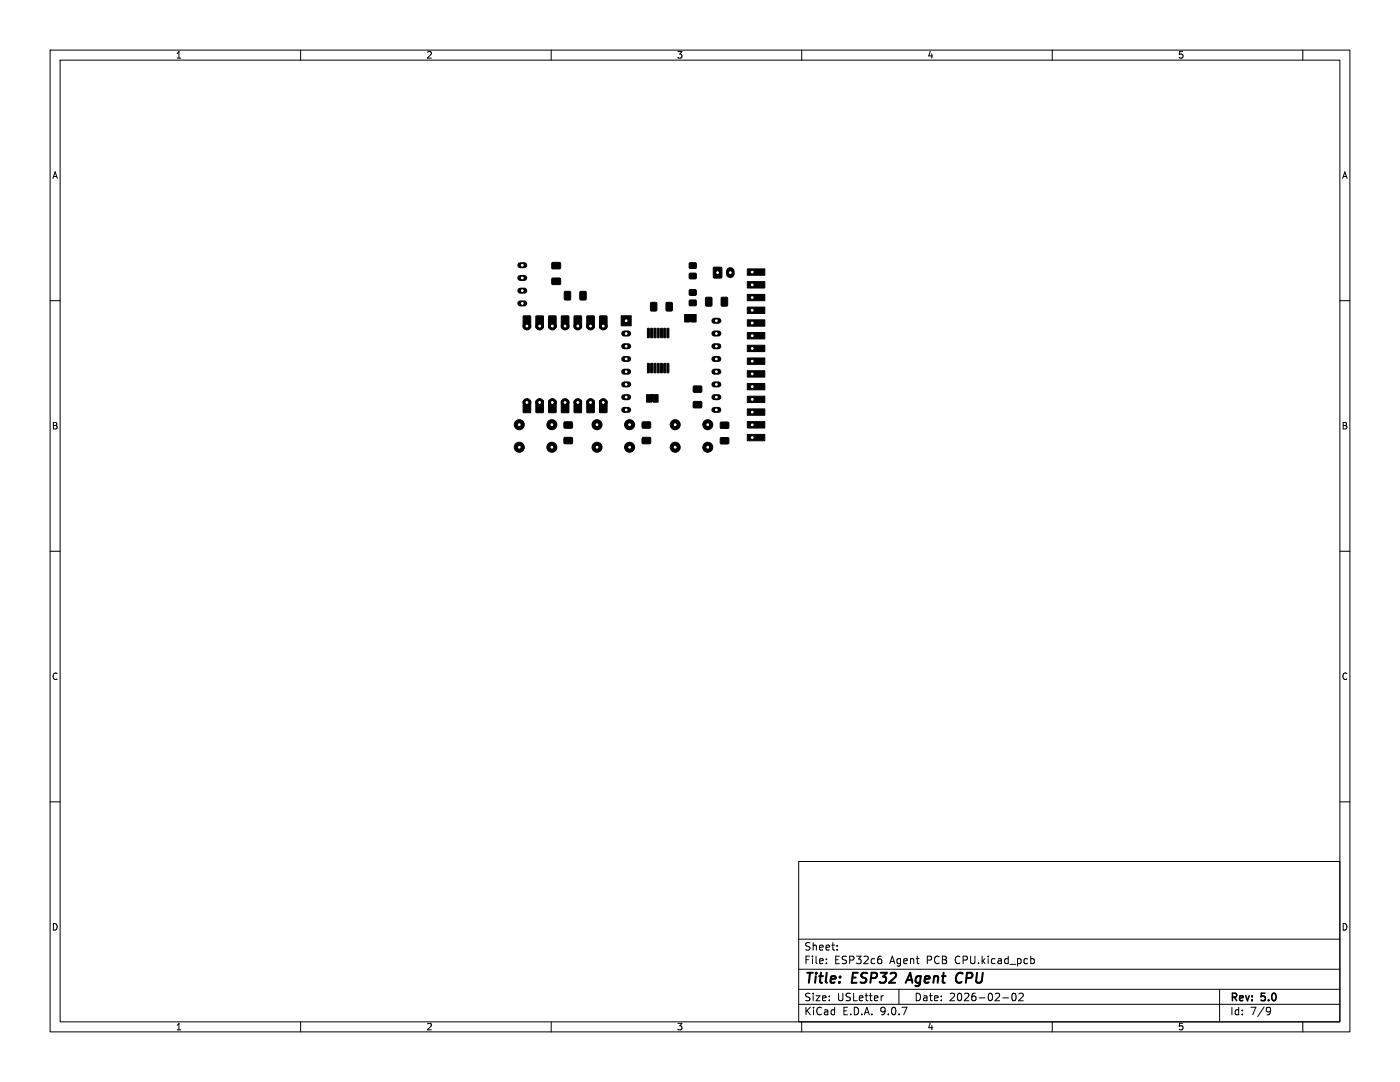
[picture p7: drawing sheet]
<svg xmlns="http://www.w3.org/2000/svg" width="279mm" height="216mm" viewBox="0 0 279 216" stroke-linecap="round" stroke-linejoin="round" font-family="sans-serif">
<defs><g id="words">
<g font-size="2.8">
<text x="160.4" y="196.8">Title:</text>
<text x="170.1" y="196.8">ESP32</text>
<text x="181.9" y="196.8">Agent</text>
<text x="192.4" y="196.8">CPU</text>
</g>
<g font-size="2.1">
<text x="160.4" y="189.9">Sheet:</text>
<text x="160.4" y="192.6">File:</text>
<text x="166.5" y="192.6">ESP32c6</text>
<text x="177.6" y="192.6">Agent</text>
<text x="185.1" y="192.6">PCB</text>
<text x="190.9" y="192.6">CPU.kicad_pcb</text>
<text x="160.4" y="202.8">KiCad</text>
<text x="160.4" y="200">Size:</text>
<text x="167" y="200">USLetter</text>
<text x="168.1" y="202.8">E.D.A.</text>
<text x="175.7" y="202.8">9.0.7</text>
<text x="182.4" y="200">Date:</text>
<text x="189.4" y="200">2026-02-02</text>
<text x="245.4" y="200.2">Rev:</text>
<text x="245.4" y="202.8">Id:</text>
<text x="249.5" y="202.8">7/9</text>
<text x="251.8" y="200.2">5.0</text>
</g>
<g font-size="1.8">
<text x="35" y="11.9">1</text>
<text x="85" y="11.9">2</text>
<text x="135" y="11.9">3</text>
<text x="185" y="11.9">4</text>
<text x="235" y="11.9">5</text>
<text x="10.3" y="35.9">A</text>
<text x="267.7" y="35.9">A</text>
<text x="10.3" y="85.9">B</text>
<text x="267.7" y="85.9">B</text>
<text x="10.3" y="135.9">C</text>
<text x="267.7" y="135.9">C</text>
<text x="10.3" y="185.9">D</text>
<text x="267.7" y="185.9">D</text>
<text x="35" y="205.8">1</text>
<text x="85" y="205.8">2</text>
<text x="135" y="205.8">3</text>
<text x="185" y="205.8">4</text>
<text x="235" y="205.8">5</text>
</g>
</g></defs>
<g fill="none" stroke="#000" stroke-width=".2">
<path d="M10 10h259.4v195.9h-259.4zM12 12h255.4v191.9h-255.4zM60 10v2M110 10v2M160 10v2M210 10v2M260 10v2M10 60h2M267.4 60h2M10 110h2M267.4 110h2M10 160h2"/>
<path d="M159.4 171.9h108v32h-108zM267.4 160h2M159.4 197.4h108M159.4 193.4h108M159.4 187.4h108M164.9 192.1v.2M164.9 191.4v.1M167.1 189.4v.2M167.1 188.7v.1M175.6 190.8h.3M175.7 191.4l.3 .2v.4l-.3 .3M176.3 198.7l-.3 .1"/>
<path d="M179.4 197.4v3M200.1 199.1h1.2M202.1 198.3l.2-.1a.8 .8 0 0 1 .5 .7 .8 .8 0 0 1-.5 .8 1 1 0 0 1-.2-1.4zM203.4 198.3l.5-.1 .3 .4-.9 1.1h.9M205.9 191.3h.2l.3 .3v.5l-.5 .2M243.4 197.4v6.5M60 203.9v2M110 203.9v2M159.4 200.4h108M160 203.9v2M210 203.9v2M253 201l.5 .1a.99 .99 0 0 1-.4 1.4h-.2"/>
<path d="M253.6 201.6l-.3 .3h-.3M260 203.9v2"/>
</g>
<path d="M181.7 194.1l-1 2M190.9 195.8a.68 .68 0 0 0 .9 .2M191.8 194.1a.78 .78 0 0 0-.9 .5" fill="none" stroke="#000" stroke-width=".4"/>
<path d="M130 78.8h.3v1.5h-.3zM137.6 62.7h.3v1.6h-.3z" fill="#000"/>
<g fill="#000" stroke="#000" stroke-width=".2">
<path d="M110.2 52.4h1.6v1.2h-1.6zM110.2 55.5h1.6v1.2h-1.6zM112.7 58.2h1.1v1.6h-1.1zM115.8 58.2h1.1v1.6h-1.1zM137.6 57.8h1.3v1.1h-1.3zM137.6 52.5h1.3v1h-1.3zM137.6 54.6h1.3v1h-1.3zM140.8 59.4h1.2v1.6h-1.2zM142.4 53.4h1.6v2h-1.6zM144 59.4h1.2v1.6h-1.2zM149.1 58.7h3.5v1.3h-3.5zM149.1 56.2h3.5v1.3h-3.5z"/>
<path d="M149.1 53.7h3.5v1.2h-3.5zM104.4 63.1h1.5l-.1 2.3h-1.4zM104.4 80h1.5l-.1 2.3h-1.4zM107 63.1h1.4v2.3h-1.5zM107 80h1.4v2.3h-1.5zM109.5 63.1h1.5l-.1 2.3h-1.4zM109.5 80h1.5l-.1 2.3h-1.4zM112.1 63.1h1.4l-.1 2.3h-1.4zM112.1 80h1.4l-.1 2.3h-1.4zM114.6 63.1h1.5l-.1 2.3h-1.4zM114.6 80h1.5l-.1 2.3h-1.4zM117.1 63.1h1.5l-.1 2.3h-1.4z"/>
<path d="M117.1 80h1.5l-.1 2.3h-1.4zM119.7 63.1h1.4v2.3h-1.5zM119.7 80h1.4v2.3h-1.5zM124 63h2v2h-2zM129.2 65.5l.4 .1-.1 1.8-.3-.1zM129.2 72.5l.4 .1-.1 1.8-.3-.1zM129.9 65.5l.3 .1-.1 1.8-.3-.1zM129.9 72.5l.3 .1-.1 1.8-.3-.1zM130.5 65.5l.4 .1-.1 1.8-.3-.1zM130.5 72.5l.4 .1-.1 1.8-.3-.1zM129.9 60.4h1.1v1.6h-1.1zM131.2 65.5l.4 .1-.2 1.8-.2-.1z"/>
<path d="M131.2 72.5l.4 .1-.2 1.8-.2-.1zM131.8 65.5l.4 .1-.1 1.8-.3-.1zM131.8 72.5l.4 .1-.1 1.8-.3-.1zM132.5 65.5l.3 .1v1.8l-.4-.1zM132.5 72.5l.3 .1v1.8l-.4-.1zM133.1 65.5l.4 .1-.1 1.8-.3-.1zM133.1 72.5l.4 .1-.1 1.8-.3-.1zM133 60.4h1.1v1.6h-1.1zM136.6 62.7h1v1.6h-1zM137.6 59.9h1.3v1.1h-1.3zM137.9 62.7h1v1.6h-1zM138.4 77.1h1.6v1.1h-1.6z"/>
<path d="M149.1 79.1h3.5v1.2h-3.5zM149.1 76.5h3.5v1.3h-3.5zM149.1 74h3.5v1.2h-3.5zM149.1 71.4h3.5v1.3h-3.5zM149.1 68.9h3.5v1.3h-3.5zM149.1 66.4h3.5v1.2h-3.5zM149.1 63.8h3.5v1.3h-3.5zM149.1 61.3h3.5v1.2h-3.5zM112.6 87.3h1.6v1.2h-1.6zM112.6 84.2h1.6v1.2h-1.6zM128.2 87.3h1.6v1.2h-1.6zM128.2 84.2h1.6v1.2h-1.6z"/>
<path d="M129 78.8h1v1.5h-1zM130.3 78.8h1v1.5h-1zM138.4 80.2h1.6v1.1h-1.6zM143.8 87.4h1.6v1.1h-1.6zM143.8 84.3h1.6v1.1h-1.6zM149.1 86.7h3.5v1.2h-3.5zM149.1 84.1h3.5v1.3h-3.5zM149.1 81.6h3.5v1.3h-3.5z"/>
<circle cx="105.2" cy="65.1" r=".76"/>
<circle cx="107.7" cy="65.1" r=".76"/>
<circle cx="110.2" cy="65.1" r=".76"/>
<circle cx="112.8" cy="65.1" r=".76"/>
<circle cx="115.3" cy="65.1" r=".76"/>
<circle cx="117.9" cy="65.1" r=".76"/>
<circle cx="120.4" cy="65.1" r=".76"/>
<circle cx="103.6" cy="84.7" r="1"/>
<circle cx="103.6" cy="89.2" r="1"/>
<circle cx="105.2" cy="80.3" r=".76"/>
<circle cx="107.7" cy="80.3" r=".76"/>
<circle cx="110.1" cy="84.7" r="1"/>
<circle cx="110.1" cy="89.2" r="1"/>
<circle cx="110.2" cy="80.3" r=".76"/>
<circle cx="112.8" cy="80.3" r=".76"/>
<circle cx="115.3" cy="80.3" r=".76"/>
<circle cx="117.9" cy="80.3" r=".76"/>
<circle cx="119.1" cy="84.7" r="1"/>
<circle cx="119.1" cy="89.2" r="1"/>
<circle cx="120.4" cy="80.3" r=".76"/>
<circle cx="125.6" cy="84.7" r="1"/>
<circle cx="125.6" cy="89.2" r="1"/>
<circle cx="134.7" cy="84.7" r="1"/>
<circle cx="134.7" cy="89.2" r="1"/>
<circle cx="141.2" cy="84.7" r="1"/>
<circle cx="141.2" cy="89.2" r="1"/>
</g>
<g fill="none" stroke="#000" stroke-width="1.2">
<path d="M103.8 58h.8M103.8 55.5h.8M103.8 52.9h.8M103.8 60.5h.8M124.6 66.5h.8M124.6 69.1h.8M124.6 71.6h.8M124.6 74.2h.8M124.6 76.7h.8M124.6 79.2h.8M142.6 66.5h.8M142.6 69.1h.8"/>
<path d="M142.6 71.6h.8M142.6 74.2h.8M142.6 76.7h.8M142.6 79.2h.8M142.6 64h.8M124.6 81.8h.8M142.6 81.8h.8"/>
</g>
<path d="M145.7 54.2v.4" fill="none" stroke="#000" stroke-width="1.7"/>
<g fill="#fff" stroke="#fff" stroke-width=".2">
<circle cx="150.1" cy="87.3" r=".18"/>
<circle cx="150.1" cy="84.8" r=".18"/>
<circle cx="150.1" cy="82.2" r=".18"/>
<circle cx="150.1" cy="79.7" r=".18"/>
<circle cx="150.1" cy="77.1" r=".18"/>
<circle cx="150.1" cy="74.6" r=".18"/>
<circle cx="150.1" cy="72.1" r=".18"/>
<circle cx="150.1" cy="69.5" r=".18"/>
<circle cx="150.1" cy="67" r=".18"/>
<circle cx="150.1" cy="64.4" r=".18"/>
<circle cx="150.1" cy="61.9" r=".18"/>
<circle cx="150.1" cy="59.4" r=".18"/>
<circle cx="150.1" cy="56.8" r=".18"/>
<circle cx="150.1" cy="54.3" r=".18"/>
<circle cx="103.6" cy="84.7" r=".17"/>
<circle cx="110.1" cy="84.7" r=".17"/>
<circle cx="103.6" cy="89.2" r=".17"/>
<circle cx="110.1" cy="89.2" r=".17"/>
<circle cx="125" cy="64" r=".17"/>
<circle cx="125" cy="66.5" r=".17"/>
<circle cx="125" cy="69.1" r=".17"/>
<circle cx="125" cy="71.6" r=".17"/>
<circle cx="125" cy="74.2" r=".17"/>
<circle cx="125" cy="76.7" r=".17"/>
<circle cx="125" cy="79.2" r=".17"/>
<circle cx="125" cy="81.8" r=".17"/>
<circle cx="143" cy="81.8" r=".17"/>
<circle cx="143" cy="79.2" r=".17"/>
<circle cx="143" cy="76.7" r=".17"/>
<circle cx="143" cy="74.2" r=".17"/>
<circle cx="143" cy="71.6" r=".17"/>
<circle cx="143" cy="69.1" r=".17"/>
<circle cx="143" cy="66.5" r=".17"/>
<circle cx="143" cy="64" r=".17"/>
<circle cx="105.2" cy="80.3" r=".17"/>
<circle cx="107.7" cy="80.3" r=".17"/>
<circle cx="110.2" cy="80.3" r=".17"/>
<circle cx="112.8" cy="80.3" r=".17"/>
<circle cx="115.3" cy="80.3" r=".17"/>
<circle cx="117.9" cy="80.3" r=".17"/>
<circle cx="120.4" cy="80.3" r=".17"/>
<circle cx="120.4" cy="65.1" r=".17"/>
<circle cx="117.9" cy="65.1" r=".17"/>
<circle cx="115.3" cy="65.1" r=".17"/>
<circle cx="112.8" cy="65.1" r=".17"/>
<circle cx="110.2" cy="65.1" r=".17"/>
<circle cx="107.7" cy="65.1" r=".17"/>
<circle cx="105.2" cy="65.1" r=".17"/>
<circle cx="119.2" cy="84.7" r=".17"/>
<circle cx="125.6" cy="84.7" r=".17"/>
<circle cx="119.2" cy="89.2" r=".17"/>
<circle cx="125.6" cy="89.2" r=".17"/>
<circle cx="134.8" cy="84.7" r=".17"/>
<circle cx="141.2" cy="84.7" r=".18"/>
<circle cx="134.8" cy="89.2" r=".17"/>
<circle cx="141.2" cy="89.2" r=".18"/>
<circle cx="143.2" cy="54.4" r=".17"/>
<circle cx="145.7" cy="54.4" r=".17"/>
<circle cx="104.2" cy="60.5" r=".17"/>
<circle cx="104.2" cy="58" r=".17"/>
<circle cx="104.2" cy="55.5" r=".17"/>
<circle cx="104.2" cy="52.9" r=".17"/>
</g>
<use href="#words"/>
</svg>
